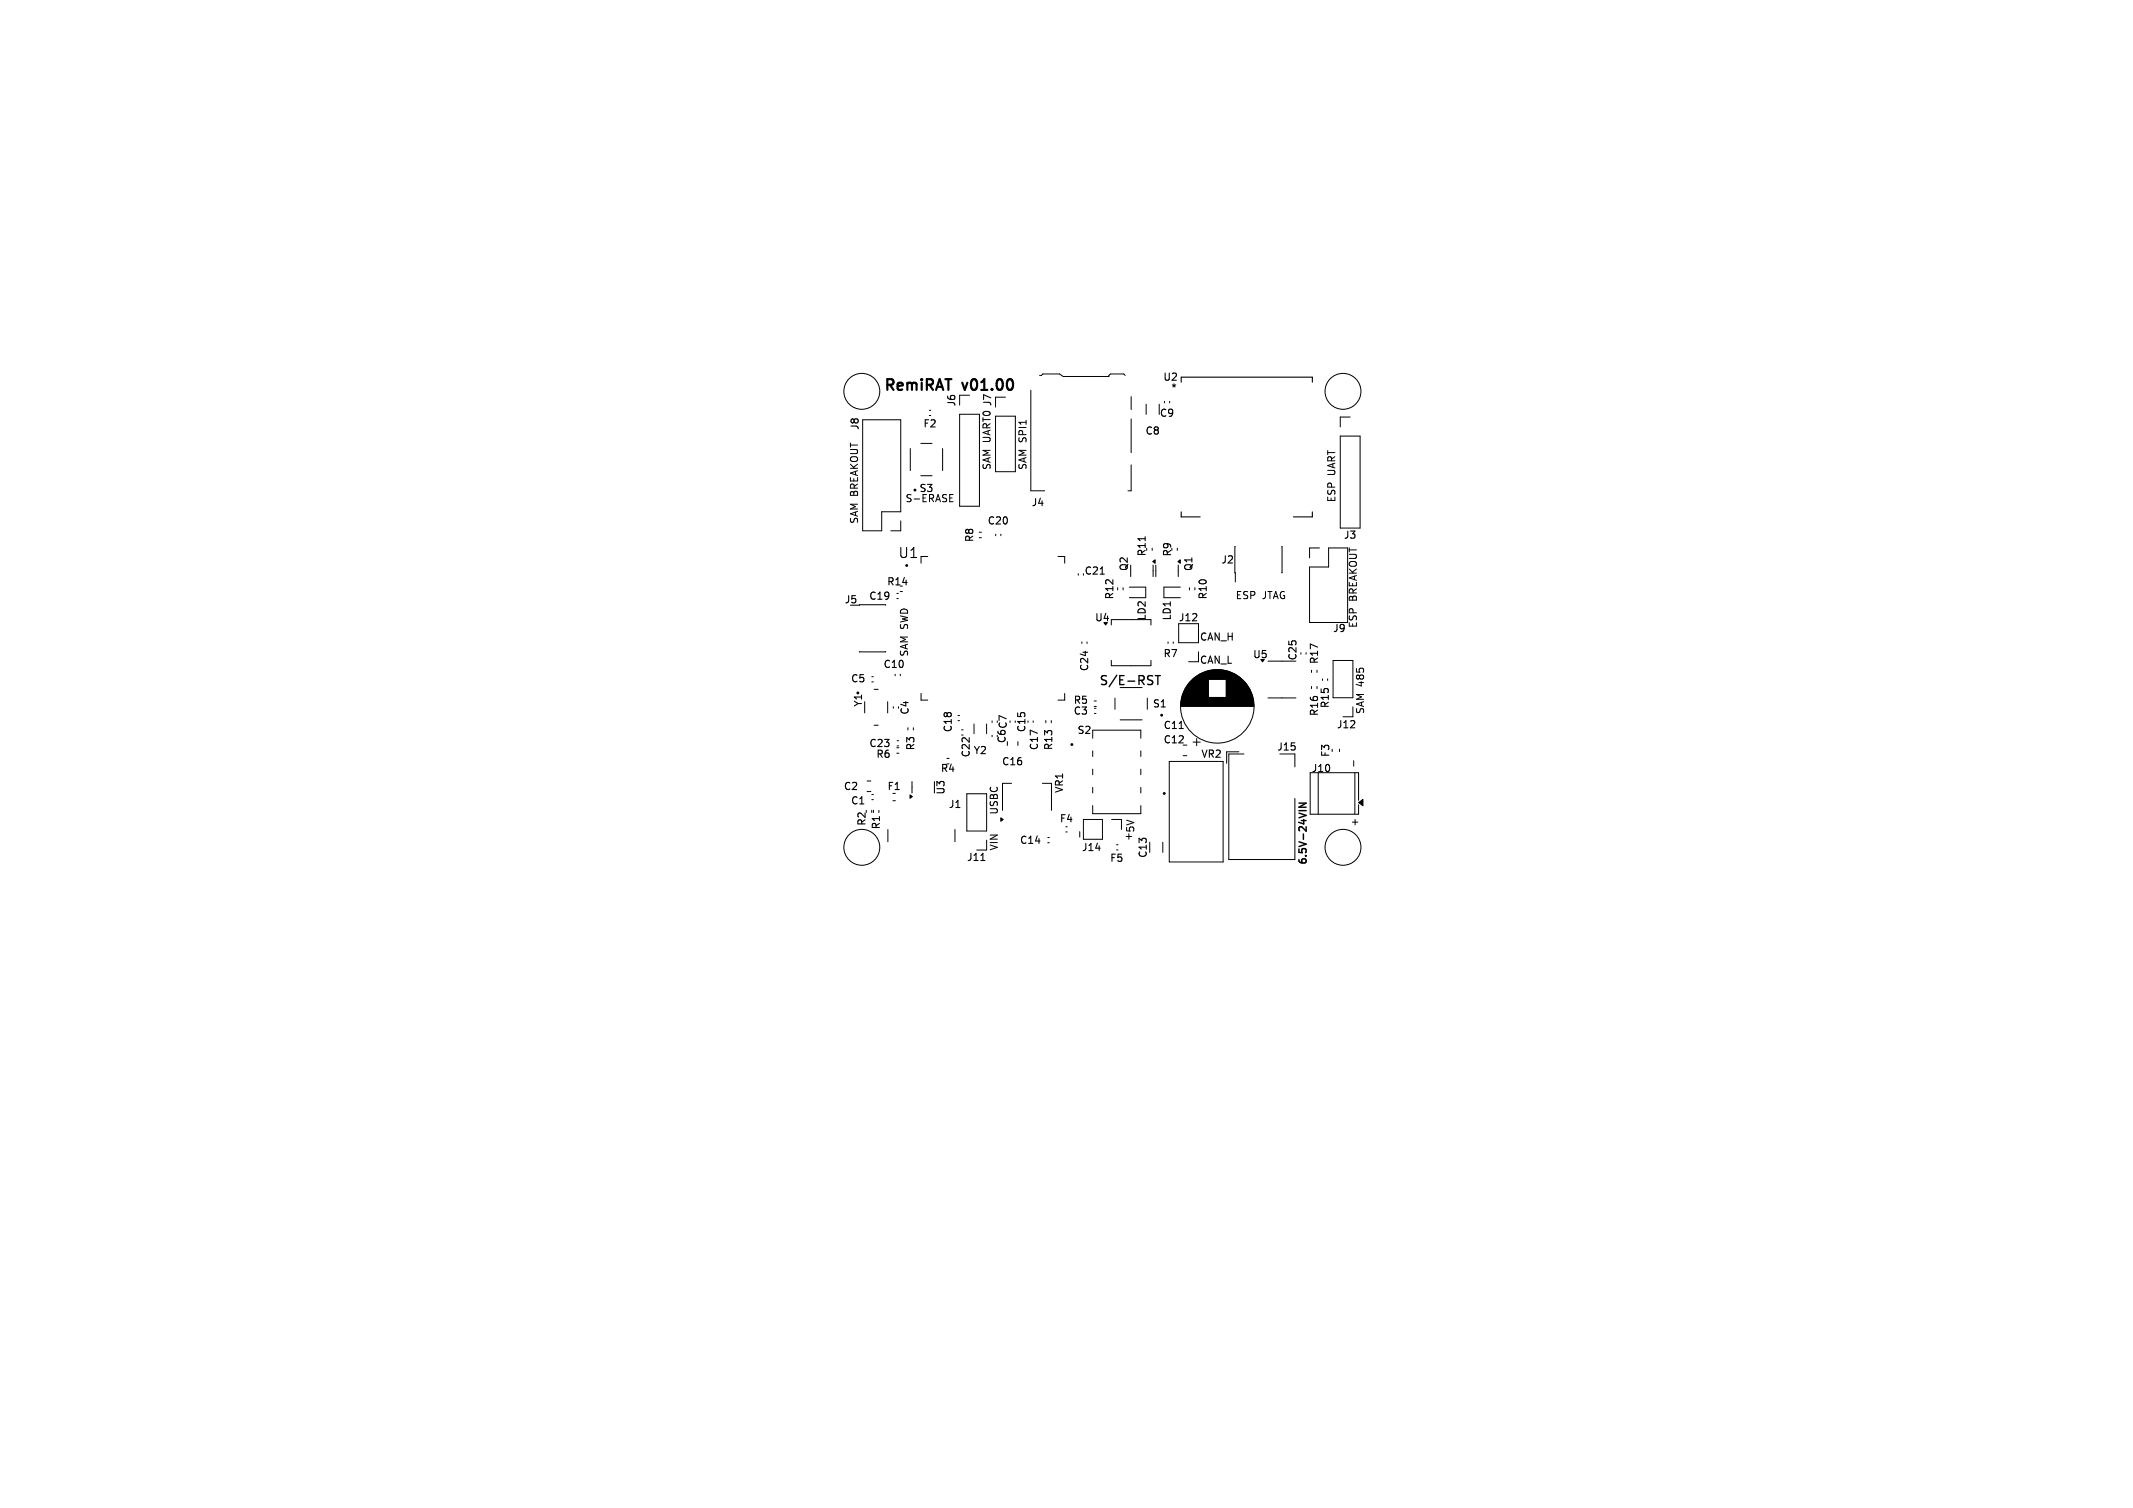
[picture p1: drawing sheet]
<svg xmlns="http://www.w3.org/2000/svg" width="297mm" height="210mm" viewBox="0 0 297 210" stroke-linecap="round" stroke-linejoin="round" font-family="sans-serif">
<defs><g id="words">
<g font-size="2.1">
<text x="123" y="54.5">RemiRAT</text>
<text x="134.2" y="54.5">v01.00</text>
</g>
<text font-size="2" x="125" y="77.9">U1</text>
<text font-size="1.7" x="153" y="95.5">S/E-RST</text>
<g font-size="1.4">
<text x="161.9" y="53.2">U2</text>
<text x="119.8" y="60" transform="rotate(-90 119.8 60)">J8</text>
<text x="128.5" y="59.7">F2</text>
<text x="133.2" y="56.7" transform="rotate(-90 133.2 56.7)">J6</text>
<text x="161.4" y="58.3">C9</text>
<text x="163" y="54.7">*</text>
<text x="138" y="65.5" transform="rotate(-90 138 65.5)">SAM UART0 J7</text>
<text x="143" y="65.5" transform="rotate(-90 143 65.5)">SAM SPI1</text>
<text x="159.4" y="60.7">C8</text>
<text x="126" y="70">S-ERASE</text>
<text x="127.9" y="68.7">S3</text>
<text x="143.5" y="70.7">J4</text>
<text x="186" y="70" transform="rotate(-90 186 70)">ESP UART</text>
<text x="119.5" y="73" transform="rotate(-90 119.5 73)">SAM BREAKOUT</text>
<text x="135.7" y="75.6" transform="rotate(-90 135.7 75.6)">R8</text>
<text x="137.4" y="73.2">C20</text>
<text x="159.7" y="77.6" transform="rotate(-90 159.7 77.6)">R11</text>
<text x="163.3" y="77.6" transform="rotate(-90 163.3 77.6)">R9</text>
<text x="187" y="75.2">J3</text>
<text x="120.9" y="83.7">C19</text>
<text x="123.4" y="81.7">R14</text>
<text x="150.9" y="80.2">C21</text>
<text x="155.2" y="83.6" transform="rotate(-90 155.2 83.6)">R12</text>
<text x="157.2" y="79.6" transform="rotate(-90 157.2 79.6)">Q2</text>
<text x="166.2" y="79.6" transform="rotate(-90 166.2 79.6)">Q1</text>
<text x="168.2" y="83.6" transform="rotate(-90 168.2 83.6)">R10</text>
<text x="170" y="78.7">J2</text>
<text x="172" y="83.5">ESP JTAG</text>
<text x="117.5" y="84.2">J5</text>
<text x="152.4" y="86.7">U4</text>
<text x="159.7" y="86.5" transform="rotate(-90 159.7 86.5)">LD2</text>
<text x="163.2" y="86.5" transform="rotate(-90 163.2 86.5)">LD1</text>
<text x="164" y="86.7">J12</text>
<text x="167" y="89.3">CAN_H</text>
<text x="185.5" y="88.2">J9</text>
<text x="189" y="87.5" transform="rotate(-90 189 87.5)">ESP BREAKOUT</text>
<text x="118.4" y="95.2">C5</text>
<text x="122.9" y="93.2">C10</text>
<text x="126.5" y="91.5" transform="rotate(-90 126.5 91.5)">SAM SWD</text>
<text x="151.7" y="93.6" transform="rotate(-90 151.7 93.6)">C24</text>
<text x="161.9" y="91.7">R7</text>
<text x="167" y="92.5">CAN_L</text>
<text x="174.4" y="91.9">U5</text>
<text x="180.7" y="92.1" transform="rotate(-90 180.7 92.1)">C25</text>
<text x="183.7" y="92.6" transform="rotate(-90 183.7 92.6)">R17</text>
<text x="120.2" y="98.5" transform="rotate(-90 120.2 98.5)">Y1</text>
<text x="126.7" y="99.6" transform="rotate(-90 126.7 99.6)">C4</text>
<text x="149.4" y="98.2">R5</text>
<text x="149.4" y="99.7">C3</text>
<text x="160.4" y="98.7">S1</text>
<text x="161.9" y="101.7">C11</text>
<text x="183.7" y="99.8" transform="rotate(-90 183.7 99.8)">R16</text>
<text x="185.2" y="98.7" transform="rotate(-90 185.2 98.7)">R15</text>
<text x="186" y="101.6">J12</text>
<text x="190" y="99.5" transform="rotate(-90 190 99.5)">SAM 485</text>
<text x="120.9" y="104.2">C23</text>
<text x="121.9" y="105.7">R6</text>
<text x="127.5" y="104.6" transform="rotate(-90 127.5 104.6)">R3</text>
<text x="130.9" y="107.7">R4</text>
<text x="132.7" y="102.1" transform="rotate(-90 132.7 102.1)">C18</text>
<text x="135.2" y="105.6" transform="rotate(-90 135.2 105.6)">C22</text>
<text x="135.5" y="105.2">Y2</text>
<text x="139.4" y="106.8">C16</text>
<text x="140.2" y="103.6" transform="rotate(-90 140.2 103.6)">C6C7</text>
<text x="143" y="102.1" transform="rotate(-90 143 102.1)">C15</text>
<text x="144.7" y="104.6" transform="rotate(-90 144.7 104.6)">C17</text>
<text x="146.7" y="104.6" transform="rotate(-90 146.7 104.6)">R13</text>
<text x="149.9" y="102.4">S2</text>
<text x="161.9" y="103.7">C12</text>
<text x="167.2" y="105.7">VR2</text>
<text x="177.7" y="104.7">J15</text>
<text x="182.5" y="107.7">J10</text>
<text x="185.3" y="105.5" transform="rotate(-90 185.3 105.5)">F3</text>
<text x="117.4" y="110.2">C2</text>
<text x="118.4" y="112.2">C1</text>
<text x="123.5" y="110.2">F1</text>
<text x="131.7" y="110.8" transform="rotate(-90 131.7 110.8)">U3</text>
<text x="132" y="112.7">J1</text>
<text x="139" y="113.5" transform="rotate(-90 139 113.5)">USBC</text>
<text x="148.2" y="110.5" transform="rotate(-90 148.2 110.5)">VR1</text>
<text x="120.7" y="115.1" transform="rotate(-90 120.7 115.1)">R2</text>
<text x="122.7" y="115.6" transform="rotate(-90 122.7 115.6)">R1</text>
<text x="139" y="118.5" transform="rotate(-90 139 118.5)">VIN</text>
<text x="141.9" y="117.7">C14</text>
<text x="147.5" y="114.7">F4</text>
<text x="150.5" y="118.7">J14</text>
<text x="156.5" y="117">+</text>
<text x="158" y="116" transform="rotate(-90 158 116)">5V</text>
<text x="159.9" y="119.6" transform="rotate(-90 159.9 119.6)">C13</text>
<text x="188" y="115">+</text>
<text x="134.5" y="120.1">J11</text>
<text x="154.5" y="120.2">F5</text>
<text x="182" y="120.5" transform="rotate(-90 182 120.5)">6.5V-24VIN</text>
</g>
</g></defs>
<g fill="none" stroke="#000" stroke-width=".14">
<path d="M120.1 58.5h5.3v12.8h-2.6v2.6h-2.7zM129.4 57.1h.2M129.4 57.9h.2M133.6 57.7h2.8v12.8h-2.8zM138.6 55.3h1.4M138.6 58h2.8v7.7h-2.8zM143.5 54.3v14.1h2M144.8 52.3h.2l.2-.2h2.3l.5 .3h6.4v-.1l.2-.2h1.9l.2 .2M157.5 55.2v1.8M157.5 58.3v4.7M159.6 56.3v1.4M161.4 56.3v1.4"/>
<path d="M162.1 55.9v.2M162.9 55.9v.2M188 58.1h-1.4v1.4M125.4 72.5v1.4h-1.4M126.7 62.5v3M128.2 61.8h1.6M128.2 66.3h1.6M129.2 77.5h-1v.9M131.2 62.5v3M132.2 69.3h.4M132.2 69.9h.5M132.2 68.9h.5"/>
<path d="M136.3 74.1h.4M136.3 74.9h.4M138.6 74.4v.2M139.4 74.4v.2M147.3 77.5h.9v.9M150.1 79.9v.2M157.4 79.5v.8M157.5 64.7v3.7h-.4M160.4 76.3v.4M160.6 78.7v1.6M160.9 78.7v1.6M163.9 76.3v.4"/>
<path d="M164.1 78.7v1.6M172 76.1v4.9M178.4 76.1v3.7M182.3 79h2.7v-2.7h2.6v10.4h-5.3zM183.7 76.3h-1.4v1.4M186.6 60.7h2.8v12.8h-2.8zM118.4 84.3h4.9M119.7 90.7h3.6M120.4 97.7v1.6M121.4 94.2h.2M121.4 95h.2M121.7 96h.6"/>
<path d="M123.6 97.7v1.6M124.4 98.4v.2M124.6 93.9v.2M124.9 82.6h.2M124.9 83.4h.2M125.1 98.4v.2M125.3 82.4h.4M125.4 93.9v.2M128.2 96.6v.9h1M133.4 99.6h.2M148.2 96.6v.9h-.9M150.6 89.4v.2"/>
<path d="M151.4 89.4v.2M152.3 97.6h.4M152.3 98.4h.4M152.4 98.6h.2M152.4 99.4h.2M154.7 87v-.7h5.6v.7M154.7 92v.7h5.6v-.7M155.2 97.2v1.6M156 95.8h3M156.4 81.8v.4M157.2 81.8h2.3v1.4h-2.3M159.7 97.2v1.6"/>
<path d="M162.6 89.4v.2M163.4 89.4v.2M164.1 86.9h2.8v2.6h-2.8zM164.3 81.8h-2.2v1.4h2.2M164.4 98.4h10.2M164.4 98.3h10.2M164.4 98.2h10.2M164.4 98.1h10.2M164.4 98h10.2M164.4 97.9h10.2M164.4 97.8h10.2M164.5 97.8h10"/>
<path d="M164.5 97.7h10M164.5 97.6h10M164.5 97.5h10M164.5 97.4h10M164.5 97.3h10M164.5 97.2h10M164.6 97.2h9.8M164.6 97.1h9.8M164.6 97.1h3.7M164.6 97h3.7M164.6 96.9h3.7M164.7 96.8h3.6"/>
<path d="M164.7 96.7h3.6M164.7 96.6h3.6M164.8 96.5h3.5M164.8 96.4h3.5M164.8 96.3h3.5M164.9 96.3h3.4M164.9 96.2h3.4M164.9 96.1h3.4M165 96.1h3.3M165 96h3.3M165 95.9h3.3M165.1 95.9h3.2"/>
<path d="M165.1 95.8h3.2M165.2 95.7h3.1M165.2 95.6h3.1M165.3 95.6h3M165.3 95.5h3M165.3 95.4h3M165.4 95.4h2.9M165.4 95.3h2.9M165.5 95.3h2.8M165.5 95.2h2.8M165.6 95.1h2.7M165.6 81.8v.4"/>
<path d="M165.6 95h2.7M165.7 95h2.6M165.7 94.9h2.6M165.8 94.9h2.5M165.8 94.8h2.5M165.9 94.8h2.4M165.9 94.7h2.4M166 94.7h2.3M166 94.6h2.3M166.1 94.6h6.8M166.2 94.5h6.6M166.2 94.4h6.6"/>
<path d="M166.3 94.4h6.4M166.4 81.8v.4M166.4 94.3h6.2M166.5 94.2h6M166.6 94.2h5.8M166.7 94.1h5.6M166.8 94h5.4M166.9 94h5.2M166.9 90.8v1.4h-1.4M167 93.9h5M167.1 93.9h4.8M167.1 93.8h4.8"/>
<path d="M167.2 93.8h4.6M167.3 93.8h4.4M167.4 93.7h4.2M167.5 93.7h4M167.6 93.6h3.8M167.7 93.6h3.6M167.8 93.6h3.4M167.9 93.5h3.2M168 93.5h3M168.1 93.4h2.8M168.3 93.4h2.4M168.4 93.4h2.2"/>
<path d="M168.6 93.3h1.8M168.9 93.3h1.2M170.7 95h2.6M170.7 97.1h3.7M170.7 97h3.7M170.7 96.9h3.7M170.7 96.8h3.6M170.7 96.7h3.6M170.7 96.6h3.6M170.7 96.5h3.5M170.7 96.4h3.5M170.7 96.3h3.5"/>
<path d="M170.7 96.3h3.4M170.7 96.2h3.4M170.7 96.1h3.4M170.7 96.1h3.3M170.7 96h3.3M170.7 95.9h3.3M170.7 95.9h3.2M170.7 95.8h3.2M170.7 95.7h3.1M170.7 95.6h3.1M170.7 95.6h3M170.7 95.5h3"/>
<path d="M170.7 95.4h3M170.7 95.4h2.9M170.7 95.3h2.9M170.7 95.2h2.8M170.7 95.1h2.7M170.7 95h2.7M170.7 94.9h2.6M170.7 94.9h2.5M170.7 94.8h2.5M170.7 94.8h2.4M170.7 94.7h2.4M170.7 94.7h2.3"/>
<path d="M170.7 94.6h2.3M176.5 92.1h3.9M176.5 97.2h3.9M181.9 90.9v.2M182.6 93.3v.3M182.6 95.6v.3M183.4 93.3v.3M183.4 95.6v.3M184.1 94.5v.3M184.9 94.5v.3M185.6 92h2.8v5.2h-2.8zM188.4 98.4v1.4h-1.4"/>
<path d="M120.6 112.8v.4M120.7 108.8h.6M120.7 110.2h.6M121.4 112.8v.4M121.4 110.6h.2M121.4 111.4h.2M121.6 112.8v.4M121.7 101h.6M122.4 112.8v.4M123.6 115.5v1.7M124.3 111.5h.4M124.9 104.1h.3"/>
<path d="M124.9 104.9h.3M124.9 103.2h.2M124.9 103.9h.2M126.4 101.3v.4M127 108.8v1.6M127.2 101.3v.4M130.1 108.8v1.6M131.8 105.6h.4M133 115.5v1.7M133.4 100.4h.2M133.9 101.6h.2M133.9 102.4h.2"/>
<path d="M134.6 110.5h2.8v5.2h-2.8zM135.6 100.8v1.4M137.4 100.8v1.4M137.4 117v1.4h-1.4M138.1 100.4v.2M138.1 102.4v.2M140.9 109.1h-1.3v3.8M141.4 100.4v.2M141.7 103.3v.5M143.9 100.4v.2M145.1 109.1h1.3v3.8M145.6 100.3v.4"/>
<path d="M145.9 116.6h.2M145.9 117.4h.2M146.4 100.3v.4M148.4 115.9h.2M150.3 115.8v.8M150.9 114.1h2.6v2.8h-2.6zM152.1 102.8v-1.1h6.7v1.1M152.1 104.6v.8M152.1 107.1v.8M152.1 109.7v.7M152.1 112.2v1.1h6.7v-1.1M154.8 114.1h1.4v1.4"/>
<path d="M155.5 117.6h.2M155.5 118.4h.2M156 100.3h3M158.8 104.6v.8M158.8 107.1v.8M158.8 109.7v.7M161.9 117.3v1.4M162.8 106h7.5v14h-7.5zM164.7 103.8h.6M164.7 105.2h.6M166.1 103.3h1M166.6 102.8v1"/>
<path d="M172.5 104.7h-1.7v1.6M173.2 105h-2.1v14.7h9.2v-8.5M180.3 105v1.8M183.6 107.6v5.8M186.5 104.3v.4M188.5 105.9v.8M188.7 107.6v5.8M189.2 111.5v-3.9h-6.8v5.8h6.8v-1.3"/>
<circle cx="120" cy="54.5" r="2.5"/>
<circle cx="187" cy="54.5" r="2.5"/>
<circle cx="169.5" cy="98.4" r="5.1"/>
<circle cx="120" cy="118" r="2.5"/>
<circle cx="187" cy="118" r="2.5"/>
</g>
<path d="M160.3 94.1h.2M160.4 94.9v.3M160.9 94.1h.7M161.2 94.1v1.2" fill="none" stroke="#000" stroke-width=".19"/>
<g fill="none" stroke="#000" stroke-width=".2">
<path d="M180.9 112.9h1M180.9 111.8h1l-1 .6h1"/>
<circle cx="126.3" cy="78.8" r=".1"/>
<circle cx="127.4" cy="68.2" r=".1"/>
<circle cx="119.4" cy="96.5" r=".1"/>
<circle cx="161.7" cy="99.6" r=".1"/>
<circle cx="149.3" cy="103.7" r=".1"/>
<circle cx="162.1" cy="110.5" r=".1"/>
</g>
<path d="M164.5 53.2v-.7h18.2v.7M153.2 80h.6M159.5 74.7v.6M164.5 71.3v.7h2.6M182.7 71.3v.7h-2.6M136.6 119.8h.5M164.2 101.5h.6" fill="none" stroke="#000" stroke-width=".15"/>
<path d="M160.5 78.2l.3-.2v.4zM164 78.2l.3-.2v.4zM126.7 110.7l.3 .2-.3 .3zM139.4 113.9l.3 .2-.3 .3zM189.2 111.8l.6-.5v.9z" fill="#000" stroke="#000" stroke-width=".14"/>
<use href="#words"/>
</svg>
